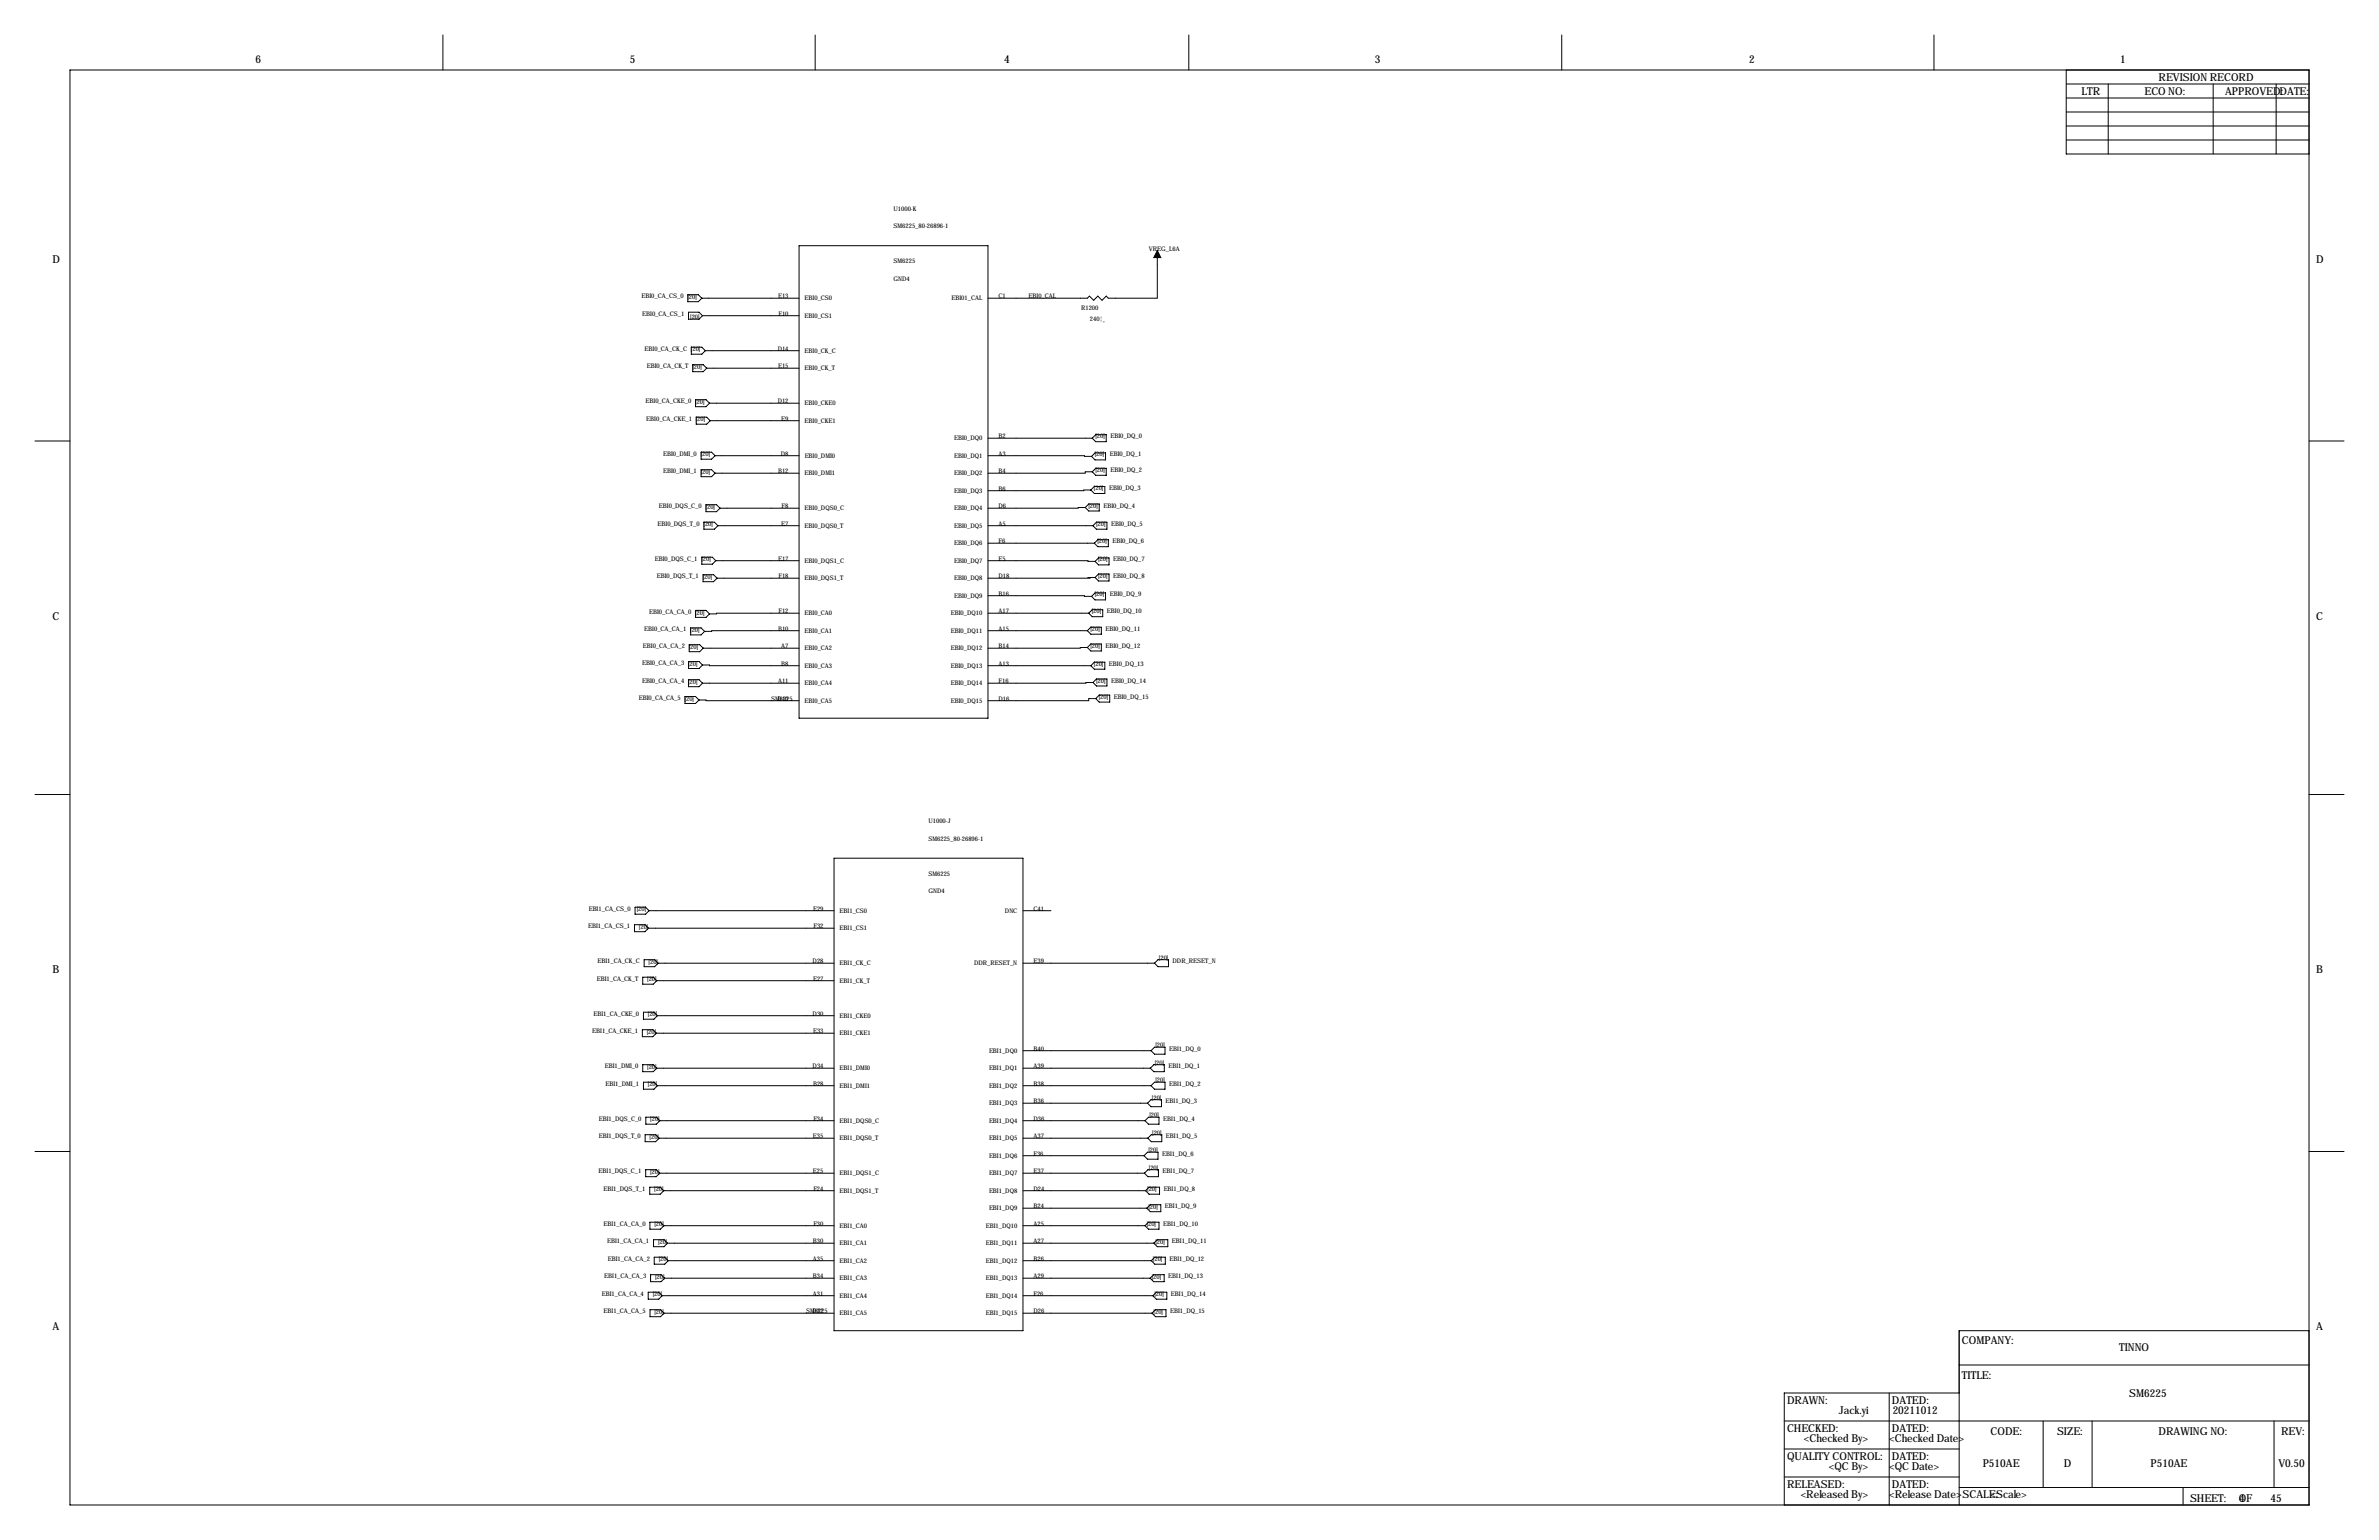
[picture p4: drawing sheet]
<svg xmlns="http://www.w3.org/2000/svg" width="864mm" height="559mm" viewBox="0 0 864 559" stroke-linecap="round" stroke-linejoin="round" font-family="sans-serif">
<defs><g id="words">
<g font-size="4">
<text x="92.7" y="22.9">6</text>
<text x="228.6" y="22.9">5</text>
<text x="364.5" y="22.9">4</text>
<text x="499.1" y="22.9">3</text>
<text x="635" y="22.9">2</text>
<text x="769.6" y="22.9">1</text>
<text x="783.6" y="29.2">REVISION RECORD</text>
<text x="755.6" y="34.3">LTR</text>
<text x="778.5" y="34.3">ECO NO:</text>
<text x="807.7" y="34.3">APPROVED:DATE:</text>
<text x="19" y="95.3">D</text>
<text x="840.7" y="95.3">D</text>
<text x="19" y="224.8">C</text>
<text x="840.7" y="224.8">C</text>
<text x="19" y="353.1">B</text>
<text x="840.7" y="353.1">B</text>
<text x="19" y="482.6">A</text>
<text x="840.7" y="482.6">A</text>
<text x="712.2" y="487.7">COMPANY:</text>
<text x="769.3" y="490.3">TINNO</text>
<text x="712.2" y="500.4">TITLE:</text>
<text x="648.7" y="509.3">DRAW</text>
<text x="660.1" y="509.3">N:</text>
<text x="686.8" y="509.3">DATED:</text>
<text x="773" y="506.8">SM6225</text>
<text x="667.5" y="513.1">Jack.yi</text>
<text x="687.1" y="513.1">20211012</text>
<text x="648.7" y="519.4">CHECKED:</text>
<text x="686.8" y="519.4">DATED:</text>
<text x="722.6" y="520.7">CODE:</text>
<text x="746.8" y="520.7">SIZE:</text>
<text x="783.6" y="520.7">DRAW</text>
<text x="794.9" y="520.7">ING NO:</text>
<text x="828" y="520.7">REV:</text>
<text x="654.8" y="523.3">&lt;Checked By&gt;</text>
<text x="685.8" y="523.3">&lt;Checked Date&gt;</text>
<text x="648.7" y="529.6">QUALITY CONTROL:</text>
<text x="663.9" y="533.5">&lt;QC By&gt;</text>
<text x="685.8" y="533.5">&lt;QC Date&gt;</text>
<text x="686.8" y="529.6">DATED:</text>
<text x="719.7" y="532.2">P510AE</text>
<text x="749.2" y="532.2">D</text>
<text x="780.7" y="532.2">P510AE</text>
<text x="827.1" y="532.2">V0.50</text>
<text x="648.7" y="539.8">RELEASED:</text>
<text x="686.8" y="539.8">DATED:</text>
<text x="653.7" y="543.6">&lt;Released By&gt;</text>
<text x="685.8" y="543.6">&lt;Release Date&gt;SCALE:</text>
<text x="722.6" y="543.6">&lt;Scale&gt;</text>
<text x="795" y="544.8">SHEET:</text>
<text x="812.7" y="544.8">OF</text>
<text x="812.8" y="544.9">4</text>
<text x="824.2" y="544.9">45</text>
</g>
<g font-size="2.3">
<text x="324.4" y="76.5">U1000-K</text>
<text x="324.4" y="82.8">SM6225_80-26896-1</text>
<text x="324.4" y="95.5">SM6225</text>
<text x="417.1" y="91.2">VREG_L6A</text>
<text x="324.4" y="101.9">GND4</text>
<text x="373.4" y="107.9">EBI0_CAL</text>
<text x="232.9" y="108.2">EBI0_CA_CS_0 [20]</text>
<text x="282.4" y="108.2">E13</text>
<text x="292.1" y="109">EBI0_CS0</text>
<text x="345.4" y="109">EBI01_CAL</text>
<text x="362.5" y="108.2">C1</text>
<text x="392.4" y="112.5">R1200</text>
<text x="233.1" y="114.6">EBI0_CA_CS_1</text>
<text x="250.6" y="115.8">[20]</text>
<text x="282.6" y="114.6">F10</text>
<text x="292.1" y="115.3">EBI0_CS1</text>
<text x="395.7" y="116.3">240¦¸</text>
<text x="234" y="127.3">EBI0_CA_CK_C [20]</text>
<text x="282.3" y="127.3">D14</text>
<text x="292.1" y="128">EBI0_CK_C</text>
<text x="234.8" y="133.6">EBI0_CA_CK_T [20]</text>
<text x="282.4" y="133.6">E15</text>
<text x="292.1" y="134.4">EBI0_CK_T</text>
<text x="234.4" y="146.3">EBI0_CA_CKE_0 [20]</text>
<text x="282.3" y="146.3">D12</text>
<text x="292.1" y="147.1">EBI0_CKE0</text>
<text x="234.6" y="152.7">EBI0_CA_CKE_1 [20]</text>
<text x="283.6" y="152.7">E9</text>
<text x="292.1" y="153.4">EBI0_CKE1</text>
<text x="346.3" y="159.8">EBI0_DQ0</text>
<text x="362.5" y="159">B2</text>
<text x="397.6" y="159">[20]</text>
<text x="403.1" y="159">EBI0_DQ_0</text>
<text x="240.7" y="165.4">EBI0_DMI_0 [20]</text>
<text x="283.5" y="165.4">D8</text>
<text x="292.1" y="166.1">EBI0_DMI0</text>
<text x="346.3" y="166.1">EBI0_DQ1</text>
<text x="362.5" y="165.4">A3</text>
<text x="397.4" y="165.6">[20]</text>
<text x="402.8" y="165.6">EBI0_DQ_1</text>
<text x="240.7" y="171.7">EBI0_DMI_1 [20]</text>
<text x="282.4" y="171.7">B12</text>
<text x="292.1" y="172.5">EBI0_DMI1</text>
<text x="346.3" y="172.5">EBI0_DQ2</text>
<text x="362.5" y="171.7">B4</text>
<text x="397.6" y="171.2">[20]</text>
<text x="403.1" y="171.2">EBI0_DQ_2</text>
<text x="346.3" y="178.8">EBI0_DQ3</text>
<text x="362.5" y="178.1">B6</text>
<text x="397.1" y="177.8">[20]</text>
<text x="402.6" y="177.8">EBI0_DQ_3</text>
<text x="239.2" y="184.4">EBI0_DQS_C_0 [20]</text>
<text x="283.8" y="184.4">F8</text>
<text x="292.1" y="185.2">EBI0_DQS0_C</text>
<text x="346.3" y="185.2">EBI0_DQ4</text>
<text x="362.5" y="184.4">D6</text>
<text x="395.1" y="184.2">[20]</text>
<text x="400.6" y="184.1">EBI0_DQ_4</text>
<text x="238.7" y="190.8">EBI0_DQS_T_0 [20]</text>
<text x="283.6" y="190.8">E7</text>
<text x="292.1" y="191.5">EBI0_DQS0_T</text>
<text x="346.3" y="191.5">EBI0_DQ5</text>
<text x="362.5" y="190.8">A5</text>
<text x="397.9" y="190.8">[20]</text>
<text x="403.3" y="190.8">EBI0_DQ_5</text>
<text x="346.3" y="197.9">EBI0_DQ6</text>
<text x="362.5" y="197.1">F6</text>
<text x="398.4" y="197.1">[20]</text>
<text x="403.9" y="197.1">EBI0_DQ_6</text>
<text x="237.7" y="203.5">EBI0_DQS_C_1 [20]</text>
<text x="282.4" y="203.5">E17</text>
<text x="362.5" y="203.5">E5</text>
<text x="398.7" y="203.7">[20]</text>
<text x="404.1" y="203.7">EBI0_DQ_7</text>
<text x="238.4" y="209.8">EBI0_DQS_T_1 [20]</text>
<text x="282.6" y="209.8">F18</text>
<text x="292.1" y="204.2">EBI0_DQS1_C</text>
<text x="346.3" y="204.2">EBI0_DQ7</text>
<text x="362.5" y="209.8">D18</text>
<text x="398.7" y="209.6">[20]</text>
<text x="404.1" y="209.6">EBI0_DQ_8</text>
<text x="292.1" y="210.6">EBI0_DQS1_T</text>
<text x="346.3" y="210.6">EBI0_DQ8</text>
<text x="346.3" y="216.9">EBI0_DQ9</text>
<text x="362.5" y="216.2">B16</text>
<text x="397.4" y="216.4">[20]</text>
<text x="402.8" y="216.4">EBI0_DQ_9</text>
<text x="235.7" y="222.8">EBI0_CA_CA_0 [20]</text>
<text x="282.6" y="222.5">F12</text>
<text x="292.1" y="223.3">EBI0_CA0</text>
<text x="345.1" y="223.3">EBI0_DQ10</text>
<text x="362.5" y="222.5">A17</text>
<text x="396.4" y="222.5">[20]</text>
<text x="401.8" y="222.5">EBI0_DQ_10</text>
<text x="233.9" y="229.1">EBI0_CA_CA_1 [20]</text>
<text x="282.4" y="228.9">B10</text>
<text x="292.1" y="229.6">EBI0_CA1</text>
<text x="345.1" y="229.6">EBI0_DQ11</text>
<text x="362.5" y="228.9">A15</text>
<text x="395.9" y="228.9">[20]</text>
<text x="401.3" y="228.9">EBI0_DQ_11</text>
<text x="233.4" y="235.2">EBI0_CA_CA_2 [20]</text>
<text x="283.6" y="235.2">A7</text>
<text x="292.1" y="236">EBI0_CA2</text>
<text x="345.2" y="236">EBI0_DQ12</text>
<text x="362.5" y="235.2">B14</text>
<text x="395.8" y="235">[20]</text>
<text x="401.3" y="234.9">EBI0_DQ_12</text>
<text x="233.1" y="241.3">EBI0_CA_CA_3 [20]</text>
<text x="283.6" y="241.6">B8</text>
<text x="292.1" y="242.3">EBI0_CA3</text>
<text x="345.2" y="242.3">EBI0_DQ13</text>
<text x="362.5" y="241.6">A13</text>
<text x="397.1" y="241.6">[20]</text>
<text x="402.6" y="241.6">EBI0_DQ_13</text>
<text x="233.1" y="247.9">EBI0_CA_CA_4 [20]</text>
<text x="282.4" y="247.9">A11</text>
<text x="292.1" y="248.7">EBI0_CA4</text>
<text x="345.2" y="248.7">EBI0_DQ14</text>
<text x="362.5" y="247.9">F16</text>
<text x="397.9" y="247.7">[20]</text>
<text x="403.3" y="247.6">EBI0_DQ_14</text>
<text x="231.9" y="254">EBI0_CA_CA_5 [20]</text>
<text x="279.9" y="254.3">SM6225</text>
<text x="282.3" y="254.3">D10</text>
<text x="292.1" y="255">EBI0_CA5</text>
<text x="345.2" y="255">EBI0_DQ15</text>
<text x="362.5" y="254.3">D16</text>
<text x="398.9" y="253.5">[20]</text>
<text x="404.3" y="253.5">EBI0_DQ_15</text>
<text x="337" y="298.7">U1000-J</text>
<text x="337" y="305.1">SM6225_80-26896-1</text>
<text x="337" y="317.8">SM6225</text>
<text x="337" y="324.1">GND4</text>
<text x="213.7" y="330.5">EBI1_CA_CS_0</text>
<text x="231.1" y="330.5">[20]</text>
<text x="295.1" y="330.5">E29</text>
<text x="304.8" y="331.2">EBI1_CS0</text>
<text x="364.8" y="331.2">DNC</text>
<text x="375.1" y="330.5">C41</text>
<text x="213.5" y="336.8">EBI1_CA_CS_1</text>
<text x="232" y="337.1">[20]</text>
<text x="295.3" y="336.8">F32</text>
<text x="304.8" y="337.6">EBI1_CS1</text>
<text x="216.9" y="349.5">EBI1_CA_CK_C</text>
<text x="235.5" y="349.8">[20]</text>
<text x="295" y="349.5">D28</text>
<text x="304.8" y="350.3">EBI1_CK_C</text>
<text x="353.6" y="350.3">DDR_RESET_N</text>
<text x="375.1" y="349.5">E39</text>
<text x="420.7" y="348.2">[20]</text>
<text x="425.7" y="349.5">DDR_RESET_N</text>
<text x="216.6" y="355.9">EBI1_CA_CK_T</text>
<text x="234.9" y="356.1">[20]</text>
<text x="295.1" y="355.9">E27</text>
<text x="304.8" y="356.6">EBI1_CK_T</text>
<text x="215.4" y="368.6">EBI1_CA_CKE_0</text>
<text x="235.2" y="368.8">[20]</text>
<text x="295" y="368.6">D30</text>
<text x="304.8" y="369.3">EBI1_CKE0</text>
<text x="215" y="374.9">EBI1_CA_CKE_1</text>
<text x="234.8" y="375.2">[20]</text>
<text x="295.1" y="374.9">E33</text>
<text x="304.8" y="375.7">EBI1_CKE1</text>
<text x="359" y="382">EBI1_DQ0</text>
<text x="375.1" y="381.3">B40</text>
<text x="419.5" y="380">[20]</text>
<text x="424.4" y="381.3">EBI1_DQ_0</text>
<text x="219.5" y="387.6">EBI1_DMI_0</text>
<text x="235" y="387.9">[20]</text>
<text x="295" y="387.6">D34</text>
<text x="304.8" y="388.4">EBI1_DMI0</text>
<text x="359" y="388.4">EBI1_DQ1</text>
<text x="375.1" y="387.6">A39</text>
<text x="419.2" y="386.3">[20]</text>
<text x="424.2" y="387.6">EBI1_DQ_1</text>
<text x="219.8" y="394">EBI1_DMI_1</text>
<text x="235.2" y="394.2">[20]</text>
<text x="295.1" y="394">B28</text>
<text x="304.8" y="394.7">EBI1_DMI1</text>
<text x="359" y="394.7">EBI1_DQ2</text>
<text x="375.1" y="394">B38</text>
<text x="419.5" y="392.7">[20]</text>
<text x="424.4" y="394">EBI1_DQ_2</text>
<text x="359" y="401.1">EBI1_DQ3</text>
<text x="375.1" y="400.3">B36</text>
<text x="418.2" y="399">[20]</text>
<text x="423.1" y="400.3">EBI1_DQ_3</text>
<text x="217.3" y="406.7">EBI1_DQS_C_0</text>
<text x="236.1" y="406.9">[20]</text>
<text x="295.3" y="406.7">F34</text>
<text x="304.8" y="407.4">EBI1_DQS0_C</text>
<text x="359" y="407.4">EBI1_DQ4</text>
<text x="375.1" y="406.7">D36</text>
<text x="417.3" y="405.4">[20]</text>
<text x="422.2" y="406.7">EBI1_DQ_4</text>
<text x="217.4" y="413">EBI1_DQS_T_0</text>
<text x="235.8" y="413.3">[20]</text>
<text x="295.1" y="413">E35</text>
<text x="304.8" y="413.8">EBI1_DQS0_T</text>
<text x="359" y="413.8">EBI1_DQ5</text>
<text x="375.1" y="413">A37</text>
<text x="418.3" y="411.7">[20]</text>
<text x="423.2" y="413">EBI1_DQ_5</text>
<text x="375.1" y="419.4">F36</text>
<text x="416.9" y="418.1">[20]</text>
<text x="421.9" y="419.4">EBI1_DQ_6</text>
<text x="217.3" y="425.7">EBI1_DQS_C_1</text>
<text x="236" y="426">[20]</text>
<text x="295.1" y="425.7">E25</text>
<text x="359" y="420.1">EBI1_DQ6</text>
<text x="375.1" y="425.7">E37</text>
<text x="417.1" y="424.4">[20]</text>
<text x="422" y="425.7">EBI1_DQ_7</text>
<text x="304.8" y="426.5">EBI1_DQS1_C</text>
<text x="359" y="426.5">EBI1_DQ7</text>
<text x="219" y="432.1">EBI1_DQS_T_1</text>
<text x="237.5" y="432.3">[20]</text>
<text x="295.2" y="432.1">F24</text>
<text x="304.8" y="432.8">EBI1_DQS1_T</text>
<text x="359" y="432.8">EBI1_DQ8</text>
<text x="375.1" y="432.1">D24</text>
<text x="416.5" y="432.3">[20]</text>
<text x="422.4" y="432.1">EBI1_DQ_8</text>
<text x="359" y="439.2">EBI1_DQ9</text>
<text x="375.1" y="438.4">B24</text>
<text x="416.9" y="438.7">[20]</text>
<text x="422.9" y="438.4">EBI1_DQ_9</text>
<text x="219.1" y="444.8">EBI1_CA_CA_0</text>
<text x="237.5" y="445">[20]</text>
<text x="295.2" y="444.8">F30</text>
<text x="304.8" y="445.5">EBI1_CA0</text>
<text x="357.8" y="445.5">EBI1_DQ10</text>
<text x="375.1" y="444.8">A25</text>
<text x="416.3" y="445">[20]</text>
<text x="422.2" y="444.8">EBI1_DQ_10</text>
<text x="220.4" y="451.1">EBI1_CA_CA_1</text>
<text x="238.9" y="451.4">[20]</text>
<text x="295.1" y="451.1">B30</text>
<text x="304.8" y="451.9">EBI1_CA1</text>
<text x="357.8" y="451.9">EBI1_DQ11</text>
<text x="375.1" y="451.1">A27</text>
<text x="419.4" y="451.4">[20]</text>
<text x="425.4" y="451.1">EBI1_DQ_11</text>
<text x="220.7" y="457.5">EBI1_CA_CA_2</text>
<text x="239.1" y="457.7">[20]</text>
<text x="295.1" y="457.5">A35</text>
<text x="304.8" y="458.2">EBI1_CA2</text>
<text x="357.8" y="458.2">EBI1_DQ12</text>
<text x="375.1" y="457.5">B26</text>
<text x="418.5" y="457.7">[20]</text>
<text x="424.5" y="457.5">EBI1_DQ_12</text>
<text x="219.3" y="463.8">EBI1_CA_CA_3</text>
<text x="237.8" y="464.1">[20]</text>
<text x="295.1" y="463.8">B34</text>
<text x="304.8" y="464.6">EBI1_CA3</text>
<text x="357.8" y="464.6">EBI1_DQ13</text>
<text x="375.1" y="463.8">A29</text>
<text x="418.1" y="464.1">[20]</text>
<text x="424.1" y="463.8">EBI1_DQ_13</text>
<text x="218.5" y="470.2">EBI1_CA_CA_4</text>
<text x="236.9" y="470.4">[20]</text>
<text x="295.1" y="470.2">A31</text>
<text x="304.8" y="470.9">EBI1_CA4</text>
<text x="357.8" y="470.9">EBI1_DQ14</text>
<text x="375.1" y="470.2">F26</text>
<text x="419.1" y="470.4">[20]</text>
<text x="425.1" y="470.2">EBI1_DQ_14</text>
<text x="219.1" y="476.5">EBI1_CA_CA_5</text>
<text x="237.6" y="476.8">[20]</text>
<text x="292.6" y="476.5">SM6225</text>
<text x="295" y="476.5">D32</text>
<text x="304.8" y="477.3">EBI1_CA5</text>
<text x="357.8" y="477.3">EBI1_DQ15</text>
<text x="375.1" y="476.5">D26</text>
<text x="418.8" y="476.8">[20]</text>
<text x="424.7" y="476.5">EBI1_DQ_15</text>
</g>
</g></defs>
<g fill="none" stroke="#000" stroke-width=".36">
<path d="M160.8 12.7v12.7M295.9 12.7v12.7M431.5 12.7v12.7M566.9 12.7v12.7M702.1 12.7v12.7M25.4 25.4h812.8v520.7h-812.8zM750.1 35.6h88.1M750.1 30.5h88.1M750.1 25.4v30.5h88.1M765.3 30.5v25.4M803.4 30.5v25.4M826.3 30.5v25.4"/>
<path d="M750.1 50.8h88.1M750.1 45.7h88.1M750.1 40.6h88.1M290.1 89.2h68.5v171.4h-68.5zM420.1 90.9v17.3h-17.8l-.7-.8-1.6 1.6-1.5-1.6-1.5 1.6-1.5-1.6-.8 .8h-36.1M249.7 106.9h3.8l1.3 1.3-1.3 1.3h-3.8zM249.9 113.3h3.8l1.3 1.3-1.3 1.2h-3.8zM254.8 108.2h35.3M255 114.6h35.1M251 126h3.8l1.2 1.3-1.2 1.2h-3.8zM251.5 132.3h3.8l1.2 1.3-1.2 1.3h-3.8zM256 127.3h34.1"/>
<path d="M256.5 133.6h33.6M252.5 145h3.8l1.3 1.3-1.3 1.3h-3.8zM252.7 151.4h3.8l1.3 1.3-1.3 1.2h-3.8zM257.6 146.3h32.5M257.8 152.7h32.3M358.6 159h37.9M396.5 159l1.3-1.3h3.8v2.6h-3.8zM12.7 160h12.7M254.5 164.1h3.8l1.3 1.3-1.3 1.2h-3.8zM254.5 170.4h3.8l1.3 1.3-1.3 1.3h-3.8zM259.6 165.4h30.5M259.6 171.7h30.5"/>
<path d="M358.6 165.4h35.1v.2h2.5M396 177.8h-2.6v.3h-34.8M396 177.8l1.3-1.3h3.8v2.6h-3.8zM396.2 165.6l1.3-1.3h3.8v2.6h-3.8zM396.5 171.2h-2.5v.5h-35.4M396.5 171.2l1.3-1.3h3.8v2.6h-3.8zM838.2 160h12.7M255.5 189.5h3.8l1.3 1.3-1.3 1.2h-3.8zM256.3 183.1h3.8l1.3 1.3-1.3 1.3h-3.8zM260.6 190.8h29.5M261.4 184.4h28.7M358.6 190.8h38.1"/>
<path d="M358.6 197.1h38.7M394 184.1h-2.6v.3h-32.8M394 184.1l1.2-1.2h3.8v2.5h-3.8zM396.7 190.8l1.3-1.3h3.8v2.5h-3.8zM397.3 197.1l1.2-1.3h3.8v2.6h-3.8zM254.8 202.2h3.8l1.2 1.3-1.2 1.2h-3.8zM255.2 208.5h3.8l1.3 1.3-1.3 1.3h-3.8zM259.8 203.5h30.3M260.3 209.8h29.8M358.6 203.5h36.4v.2h2.5M358.6 216.2h35.1v.2h2.5M396.2 216.4l1.3-1.3h3.8v2.6h-3.8z"/>
<path d="M397.5 209.6l-2.5-.1h.7v.3h-37.1M397.5 203.7l1.3-1.3h3.8v2.6h-3.8zM397.5 209.6l1.3-1.3h3.8v2.5h-3.8zM250.2 233.9h3.8l1.3 1.3-1.3 1.3h-3.8zM250.7 227.8h3.8l1.3 1.3-1.3 1.3h-3.8zM252.5 221.5h3.8l1.3 1.3-1.3 1.2h-3.8zM255.3 235.2h34.8M290.1 228.9h-31.8v.2h-2.5M290.1 222.5h-30v.3h-2.5M358.6 222.5h36.6M358.6 228.9h36.1M394.7 234.9h-2.5v.3h-33.6"/>
<path d="M394.7 228.9l1.3-1.3h3.8v2.5h-3.8zM394.7 234.9l1.3-1.2h3.8v2.5h-3.8zM395.2 222.5l1.3-1.3h3.8v2.6h-3.8zM248.7 252.7h3.8l1.2 1.3-1.2 1.3h-3.8zM249.9 246.6h3.8l1.3 1.3-1.3 1.3h-3.8zM249.9 240h3.8l1.3 1.3-1.3 1.3h-3.8zM253.7 254h2.6v.3h33.8M255 241.3h2.6v.3h32.5M255 247.9h35.1M358.6 241.6h37.4M396 241.6l1.3-1.3h3.8v2.5h-3.8zM396.7 247.6h-2.5v.3h-35.6"/>
<path d="M396.7 247.6l1.3-1.2h3.8v2.5h-3.8zM397.8 253.5h-2.6v.8h-36.6M397.8 253.5l1.2-1.3h3.8v2.6h-3.8zM12.7 288.3h12.7M838.2 288.3h12.7M302.8 311.4h68.5v171.5h-68.5zM230.3 335.5h3.8l1.3 1.3-1.3 1.3h-3.8zM230.5 329.2h3.8l1.3 1.3-1.3 1.2h-3.8zM235.4 336.8h67.4M235.6 330.5h67.2M371.3 330.5h10.2M233.3 354.6h3.8l1.3 1.3-1.3 1.2h-3.8z"/>
<path d="M233.8 348.2h3.8l1.3 1.3-1.3 1.3h-3.8zM238.4 355.9h64.4M238.9 349.5h63.9M371.3 349.5h47.8M419.1 349.5l1.3-1.3h3.8v2.6h-3.8zM233.2 373.6h3.8l1.3 1.3-1.3 1.3h-3.8zM233.6 367.3h3.8l1.3 1.3-1.3 1.2h-3.8zM238.3 374.9h64.5M238.7 368.6h64.1M233.3 386.3h3.8l1.3 1.3-1.3 1.3h-3.8zM233.6 392.7h3.8l1.3 1.3-1.3 1.2h-3.8zM238.4 387.6h64.4"/>
<path d="M238.7 394h64.1M371.3 387.6h46.3M371.3 394h46.5M371.3 381.3h46.5M417.6 387.6l1.2-1.3h3.9v2.6h-3.9zM417.8 394l1.3-1.3h3.8v2.5h-3.8zM417.8 381.3l1.3-1.3h3.8v2.5h-3.8zM12.7 417.8h12.7M234.2 411.7h3.8l1.3 1.3-1.3 1.3h-3.8zM234.4 405.4h3.9l1.2 1.3-1.2 1.2h-3.9zM239.3 413h63.5M239.5 406.7h63.3"/>
<path d="M371.3 406.7h44.3M371.3 413h45.4M371.3 400.3h45.3M371.3 419.4h44M415.3 419.4l1.3-1.3h3.8v2.5h-3.8zM415.6 406.7l1.3-1.3h3.8v2.5h-3.8zM416.6 400.3l1.2-1.3h3.8v2.6h-3.8zM416.7 413l1.2-1.3h3.8v2.6h-3.8zM838.2 417.8h12.7M234.4 424.4h3.8l1.3 1.3-1.3 1.3h-3.8zM235.9 430.8h3.8l1.2 1.3-1.2 1.2h-3.8zM239.5 425.7h63.3"/>
<path d="M240.9 432.1h61.9M371.3 425.7h44.1M371.3 432.1h44.5M371.3 438.4h45M415.4 425.7l1.3-1.3h3.8v2.6h-3.8zM415.8 432.1l1.3-1.3h3.8v2.5h-3.8zM416.3 438.4l1.3-1.3h3.8v2.6h-3.8zM235.9 443.5h3.8l1.3 1.3-1.3 1.2h-3.8zM237.2 449.8h3.8l1.3 1.3-1.3 1.3h-3.8zM237.5 456.2h3.8l1.3 1.3-1.3 1.2h-3.8zM241 444.8h61.8M242.3 451.1h60.5"/>
<path d="M242.6 457.5h60.2M371.3 444.8h44.3M371.3 451.1h47.5M371.3 457.5h46.6M415.6 444.8l1.3-1.3h3.8v2.5h-3.8zM417.9 457.5l1.3-1.3h3.8v2.5h-3.8zM418.8 451.1l1.3-1.3h3.8v2.6h-3.8zM235.3 468.9h3.8l1.3 1.3-1.3 1.2h-3.8zM236 475.2h3.8l1.2 1.3-1.2 1.3h-3.8zM236.2 462.5h3.8l1.2 1.3-1.2 1.3h-3.8zM240.4 470.2h62.4M241 476.5h61.8"/>
<path d="M241.2 463.8h61.6M371.3 463.8h46.2M371.3 470.2h47.2M371.3 476.5h46.9M417.5 463.8l1.3-1.3h3.8v2.6h-3.8zM418.2 476.5l1.3-1.3h3.8v2.6h-3.8zM418.5 470.2l1.3-1.3h3.8v2.5h-3.8zM711.2 495.3h127M838.2 482.9h-127v63.2M647.7 515.6h190.5M685.8 505.5v40.6M711.2 505.5h-63.5v40.6"/>
<path d="M741.7 515.6v24.1M759.5 515.6v24.1M825.5 515.6v24.1M647.7 535.9h63.5M647.7 525.8h63.5M711.2 539.8h127M792.5 539.8v6.3"/>
</g>
<path d="M420.1 90.9l1.3 2.6h-2.6z" fill="#000" stroke="#000" stroke-width=".36"/>
<use href="#words"/>
</svg>
